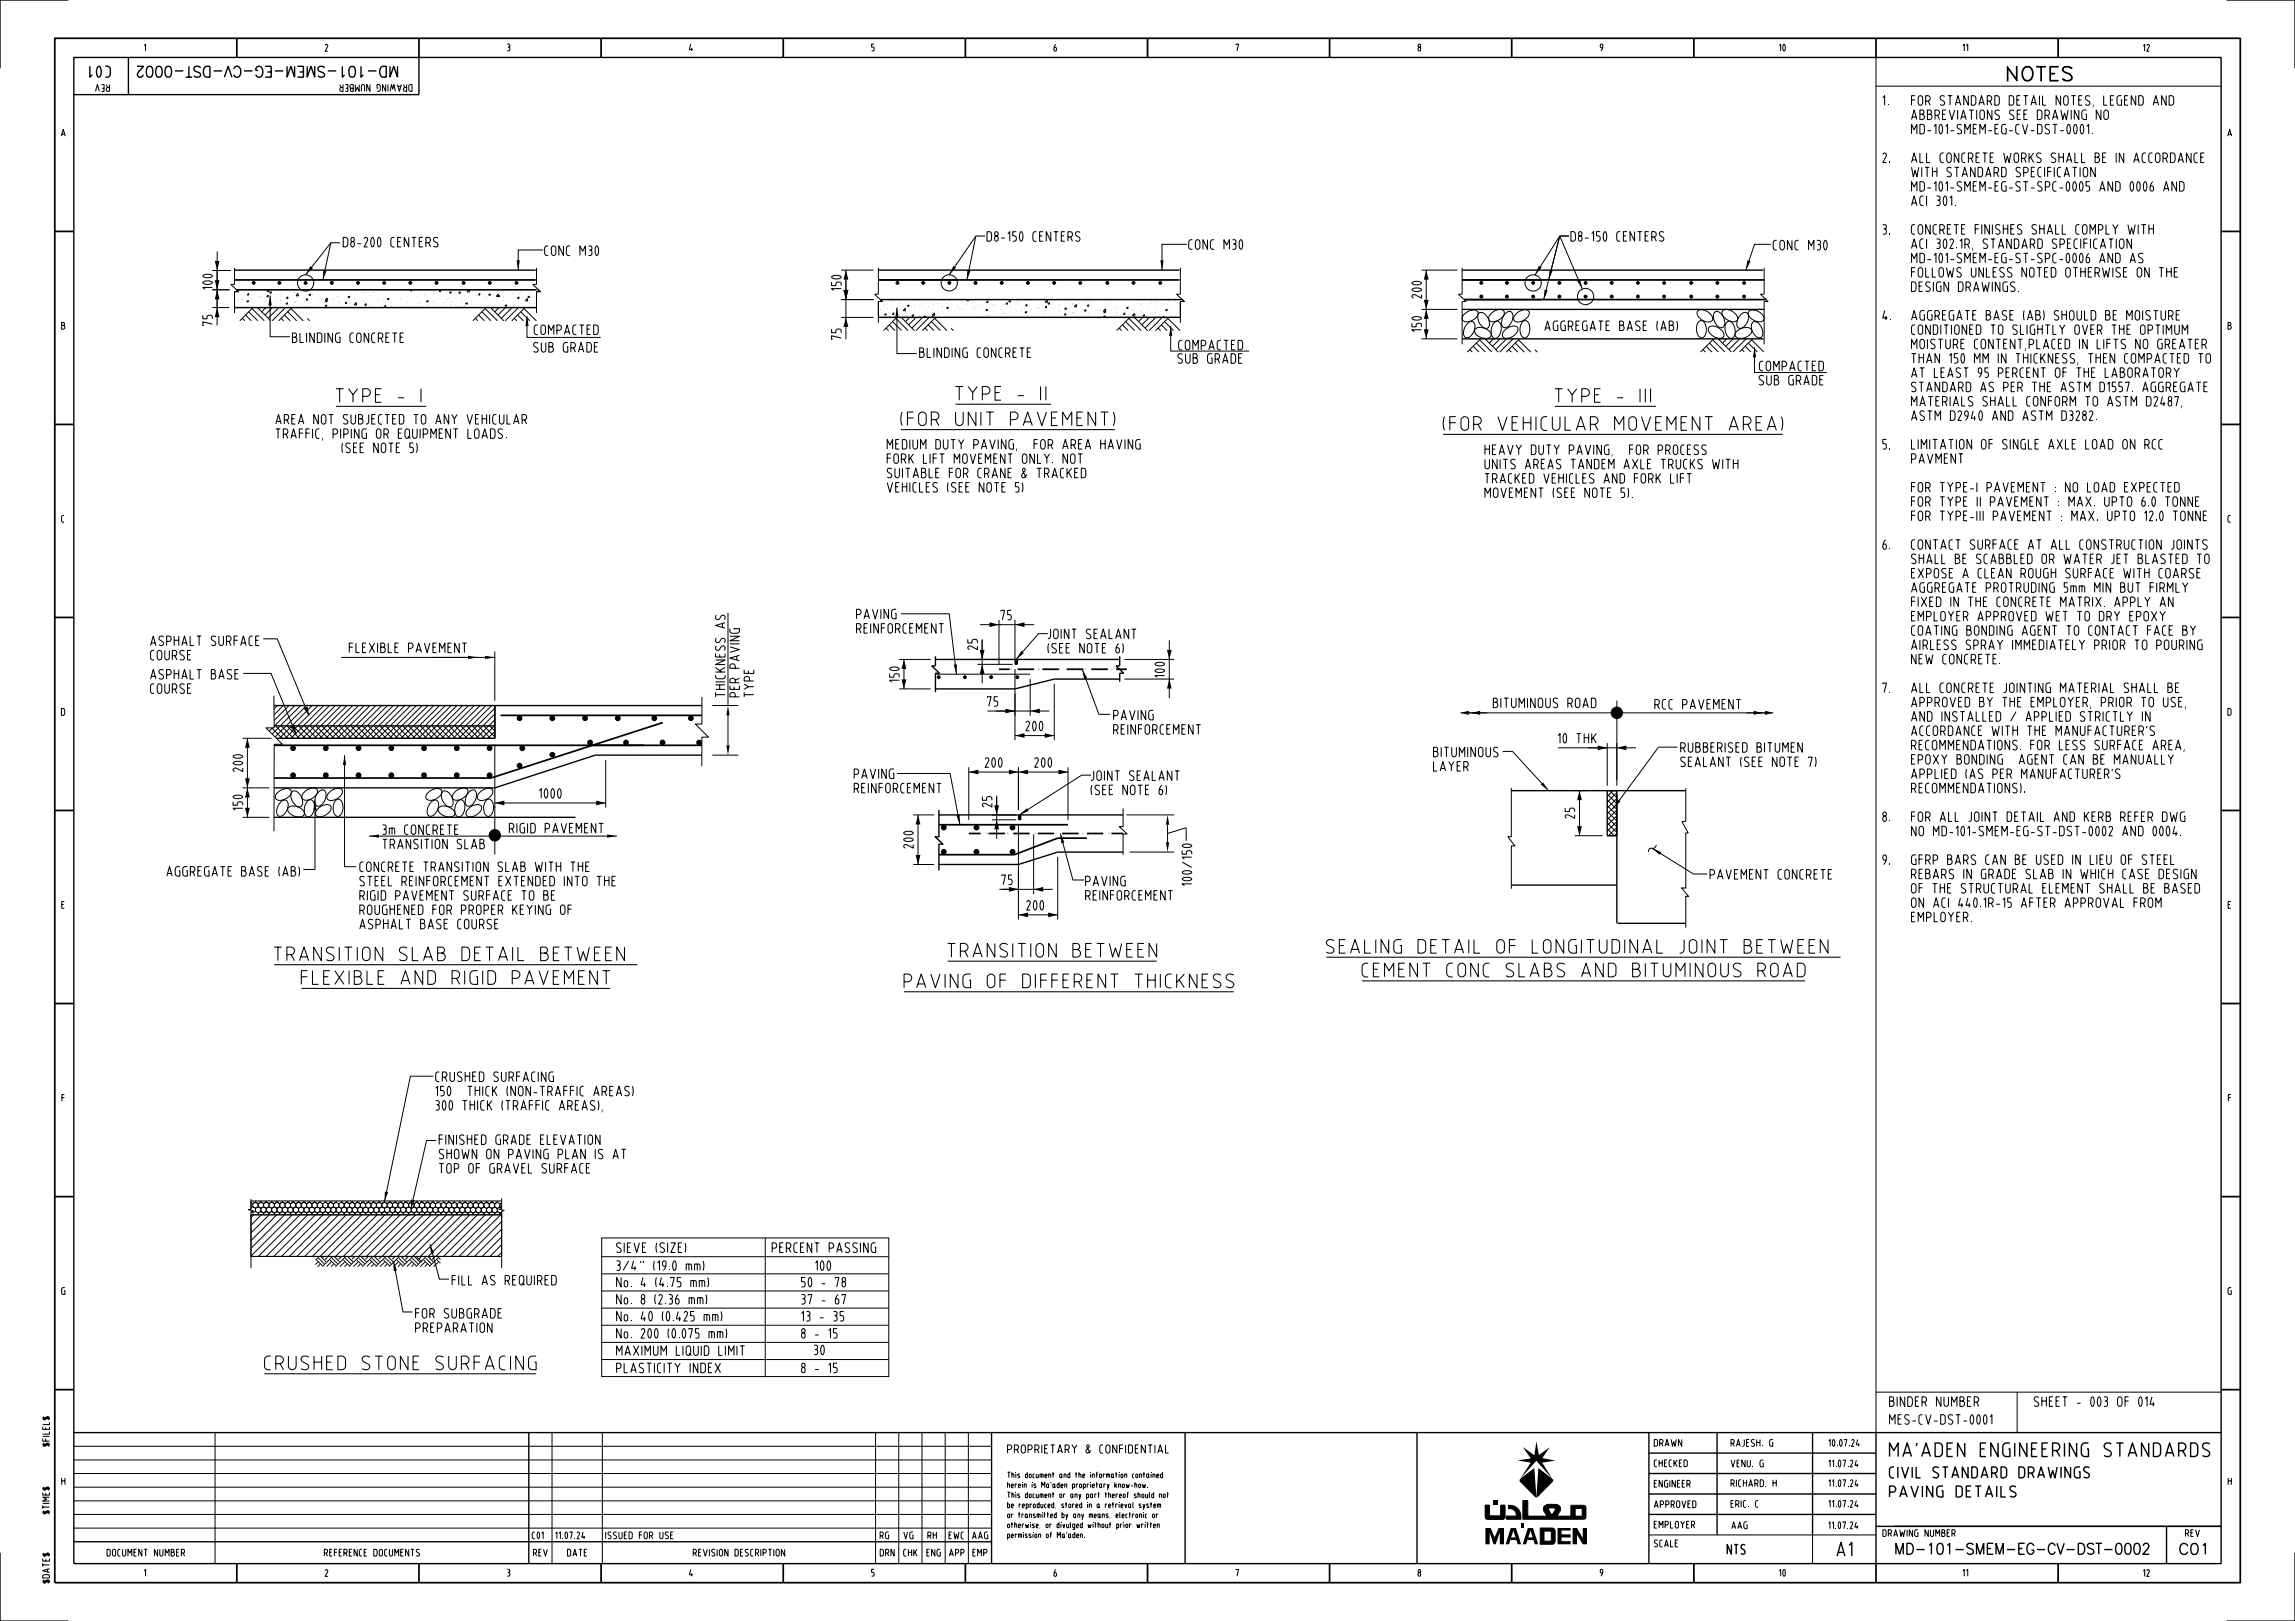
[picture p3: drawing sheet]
<svg xmlns="http://www.w3.org/2000/svg" width="841mm" height="594mm" viewBox="0 0 841 594" stroke-linecap="round" stroke-linejoin="round" font-family="sans-serif">
<defs><g id="words">
<text font-size="5.4" x="734.6" y="29.7">NOTES</text>
<g font-size="5">
<text x="123.1" y="147.4">TYPE - I</text>
<text x="350.1" y="146.6">TYPE - II</text>
<text x="569.8" y="147.4">TYPE - III</text>
<text x="330.1" y="156">(FOR UNIT PAVEMENT)</text>
<text x="528.8" y="157.7">(FOR VEHICULAR MOVEMENT AREA)</text>
<text x="100.5" y="352">TRANSITION SLAB DETAIL BETWEEN</text>
<text x="347.3" y="350.7">TRANSITION BETWEEN</text>
<text x="486.1" y="349.3">SEALING DETAIL OF LONGITUDINAL JOINT BETWEEN</text>
<text x="499.2" y="358">CEMENT CONC SLABS AND BITUMINOUS ROAD</text>
<text x="110.4" y="360.7">FLEXIBLE AND RIGID PAVEMENT</text>
<text x="331.3" y="361.9">PAVING OF DIFFERENT THICKNESS</text>
<text x="97" y="501.9">CRUSHED STONE SURFACING</text>
<text x="692.4" y="533.8">MA'ADEN ENGINEERING STANDARDS</text>
<text x="673.2" y="570.2">A1</text>
</g>
<g font-size="4">
<text x="40.4" y="24.3" transform="rotate(-180 40.4 24.3)">C01</text>
<text x="146.3" y="24.3" transform="rotate(-180 146.3 24.3)">MD-101-SMEM-EG-CV-DST-0002</text>
<text x="692.4" y="541.5">CIVIL STANDARD DRAWINGS</text>
<text x="692.4" y="548.5">PAVING DETAILS</text>
<text x="694.1" y="569.5">MD-101-SMEM-EG-CV-DST-0002</text>
<text x="798.2" y="569.6">C01</text>
</g>
<g font-size="3.5">
<text x="690" y="38.6">1.</text>
<text x="700.5" y="38.6">FOR STANDARD DETAIL NOTES, LEGEND AND</text>
<text x="700.5" y="43.8">ABBREVIATIONS SEE DRAWING NO</text>
<text x="700.5" y="49.1">MD-101-SMEM-EG-CV-DST-0001.</text>
<text x="690" y="59.6">2.</text>
<text x="700.5" y="59.6">ALL CONCRETE WORKS SHALL BE IN ACCORDANCE</text>
<text x="700.5" y="64.8">WITH STANDARD SPECIFICATION</text>
<text x="700.5" y="70.1">MD-101-SMEM-EG-ST-SPC-0005 AND 0006 AND</text>
<text x="700.5" y="75.3">ACI 301.</text>
<text x="361.7" y="88.4">D8-150 CENTERS</text>
<text x="575.6" y="88.4">D8-150 CENTERS</text>
<text x="690" y="85.8">3.</text>
<text x="700.5" y="85.8">CONCRETE FINISHES SHALL COMPLY WITH</text>
<text x="125.8" y="90.5">D8-200 CENTERS</text>
<text x="199.6" y="93.6">CONC M30</text>
<text x="435.6" y="91.3">CONC M30</text>
<text x="649.8" y="91.6">CONC M30</text>
<text x="700.5" y="91.1">ACI 302.1R, STANDARD SPECIFICATION</text>
<text x="700.5" y="101.6">FOLLOWS UNLESS NOTED OTHERWISE ON THE</text>
<text x="700.5" y="96.3">MD-101-SMEM-EG-ST-SPC-0006 AND AS</text>
<text x="77.8" y="106" transform="rotate(-90 77.8 106)">100</text>
<text x="308.2" y="106.4" transform="rotate(-90 308.2 106.4)">150</text>
<text x="700.5" y="106.8">DESIGN DRAWINGS.</text>
<text x="520.9" y="109.3" transform="rotate(-90 520.9 109.3)">200</text>
<text x="77.8" y="119.3" transform="rotate(-90 77.8 119.3)">75</text>
<text x="690" y="117.3">4.</text>
<text x="700.5" y="117.3">AGGREGATE BASE (AB) SHOULD BE MOISTURE</text>
<text x="107.2" y="125.5">BLINDING CONCRETE</text>
<text x="195.8" y="122.6">COMPACTED</text>
<text x="308.2" y="124.3" transform="rotate(-90 308.2 124.3)">75</text>
<text x="520.9" y="121.5" transform="rotate(-90 520.9 121.5)">150</text>
<text x="566.1" y="121.1">AGGREGATE BASE (AB)</text>
<text x="700.5" y="122.6">CONDITIONED TO SLIGHTLY OVER THE OPTIMUM</text>
<text x="195.6" y="129">SUB GRADE</text>
<text x="337" y="131">BLINDING CONCRETE</text>
<text x="431.9" y="128.2">COMPACTED</text>
<text x="700.5" y="127.8">MOISTURE CONTENT,PLACED IN LIFTS NO GREATER</text>
<text x="431.6" y="133.1">SUB GRADE</text>
<text x="644.8" y="135.9">COMPACTED</text>
<text x="700.5" y="133.1">THAN 150 MM IN THICKNESS, THEN COMPACTED TO</text>
<text x="644.6" y="141.1">SUB GRADE</text>
<text x="700.5" y="143.6">STANDARD AS PER THE ASTM D1557. AGGREGATE</text>
<text x="700.5" y="138.3">AT LEAST 95 PERCENT OF THE LABORATORY</text>
<text x="700.5" y="148.8">MATERIALS SHALL CONFORM TO ASTM D2487,</text>
<text x="101.1" y="155.4">AREA NOT SUBJECTED TO ANY VEHICULAR</text>
<text x="700.5" y="154">ASTM D2940 AND ASTM D3282.</text>
<text x="101.1" y="160.7">TRAFFIC, PIPING OR EQUIPMENT LOADS.</text>
<text x="125.3" y="165.9">(SEE NOTE 5)</text>
<text x="325.1" y="164.6">MEDIUM DUTY PAVING, FOR AREA HAVING</text>
<text x="544.2" y="166.6">HEAVY DUTY PAVING, FOR PROCESS</text>
<text x="690" y="164.5">5.</text>
<text x="700.5" y="164.5">LIMITATION OF SINGLE AXLE LOAD ON RCC</text>
<text x="325.1" y="169.8">FORK LIFT MOVEMENT ONLY. NOT</text>
<text x="544.2" y="171.8">UNITS AREAS TANDEM AXLE TRUCKS WITH</text>
<text x="700.5" y="169.8">PAVMENT</text>
<text x="325.1" y="175.1">SUITABLE FOR CRANE &amp; TRACKED</text>
<text x="544.2" y="177.1">TRACKED VEHICLES AND FORK LIFT</text>
<text x="325.1" y="180.3">VEHICLES (SEE NOTE 5)</text>
<text x="544.2" y="182.3">MOVEMENT (SEE NOTE 5).</text>
<text x="700.5" y="185.5">FOR TYPE II PAVEMENT : MAX. UPTO 6.0 TONNE</text>
<text x="700.5" y="180.3">FOR TYPE-I PAVEMENT : NO LOAD EXPECTED</text>
<text x="700.5" y="190.8">FOR TYPE-III PAVEMENT : MAX. UPTO 12.0 TONNE</text>
<text x="690" y="201.3">6.</text>
<text x="700.5" y="201.3">CONTACT SURFACE AT ALL CONSTRUCTION JOINTS</text>
<text x="700.5" y="206.5">SHALL BE SCABBLED OR WATER JET BLASTED TO</text>
<text x="700.5" y="211.8">EXPOSE A CLEAN ROUGH SURFACE WITH COARSE</text>
<text x="700.5" y="217">AGGREGATE PROTRUDING 5mm MIN BUT FIRMLY</text>
<text x="313.9" y="226.8">PAVING</text>
<text x="366.8" y="227.2">75</text>
<text x="700.5" y="227.5">EMPLOYER APPROVED WET TO DRY EPOXY</text>
<text x="700.5" y="222.3">FIXED IN THE CONCRETE MATRIX. APPLY AN</text>
<text x="313.9" y="232">REINFORCEMENT</text>
<text x="700.5" y="232.8">COATING BONDING AGENT TO CONTACT FACE BY</text>
<text x="55.2" y="236.6">ASPHALT SURFACE</text>
<text x="128" y="239.1">FLEXIBLE PAVEMENT</text>
<text x="358.2" y="238" transform="rotate(-90 358.2 238)">25</text>
<text x="384" y="239.3">(SEE NOTE 6)</text>
<text x="384" y="234">JOINT SEALANT</text>
<text x="700.5" y="238">AIRLESS SPRAY IMMEDIATELY PRIOR TO POURING</text>
<text x="55.2" y="241.8">COURSE</text>
<text x="700.5" y="243.3">NEW CONCRETE.</text>
<text x="55.2" y="248.8">ASPHALT BASE</text>
<text x="329.5" y="250" transform="rotate(-90 329.5 250)">150</text>
<text x="426.7" y="248.2" transform="rotate(-90 426.7 248.2)">100</text>
<text x="55.2" y="254.1">COURSE</text>
<text x="265.7" y="255.4" transform="rotate(-90 265.7 255.4)">THICKNESS AS</text>
<text x="271" y="255.4" transform="rotate(-90 271 255.4)">PER PAVING</text>
<text x="276.2" y="255.4" transform="rotate(-90 276.2 255.4)">TYPE</text>
<text x="690" y="253.8">7.</text>
<text x="700.5" y="253.8">ALL CONCRETE JOINTING MATERIAL SHALL BE</text>
<text x="361.9" y="258.8">75</text>
<text x="408.1" y="263.8">PAVING</text>
<text x="547.2" y="259.3">BITUMINOUS ROAD</text>
<text x="606.4" y="259.8">RCC PAVEMENT</text>
<text x="700.5" y="259">APPROVED BY THE EMPLOYER, PRIOR TO USE,</text>
<text x="376" y="267.8">200</text>
<text x="408.1" y="269">REINFORCEMENT</text>
<text x="700.5" y="269.5">ACCORDANCE WITH THE MANUFACTURER'S</text>
<text x="700.5" y="264.3">AND INSTALLED / APPLIED STRICTLY IN</text>
<text x="571" y="272.3">10 THK</text>
<text x="615.9" y="275.7">RUBBERISED BITUMEN</text>
<text x="700.5" y="274.8">RECOMMENDATIONS. FOR LESS SURFACE AREA,</text>
<text x="361" y="281.2">200</text>
<text x="379.2" y="281.2">200</text>
<text x="525.3" y="277.3">BITUMINOUS</text>
<text x="615.9" y="280.9">SEALANT (SEE NOTE 7)</text>
<text x="700.5" y="280">EPOXY BONDING AGENT CAN BE MANUALLY</text>
<text x="88.9" y="282.7" transform="rotate(-90 88.9 282.7)">200</text>
<text x="313" y="285.3">PAVING</text>
<text x="399.8" y="286">JOINT SEALANT</text>
<text x="525.3" y="282.6">LAYER</text>
<text x="700.5" y="285.3">APPLIED (AS PER MANUFACTURER'S</text>
<text x="197.7" y="292.5">1000</text>
<text x="313" y="290.5">REINFORCEMENT</text>
<text x="399.8" y="291.2">(SEE NOTE 6)</text>
<text x="700.5" y="290.5">RECOMMENDATIONS).</text>
<text x="88.9" y="296.9" transform="rotate(-90 88.9 296.9)">150</text>
<text x="363.5" y="295.7" transform="rotate(-90 363.5 295.7)">25</text>
<text x="577" y="299.9" transform="rotate(-90 577 299.9)">25</text>
<text x="140.2" y="305.8">3m CONCRETE</text>
<text x="186.7" y="305.2">RIGID PAVEMENT</text>
<text x="690" y="301">8.</text>
<text x="700.5" y="301">FOR ALL JOINT DETAIL AND KERB REFER DWG</text>
<text x="140.2" y="311">TRANSITION SLAB</text>
<text x="334.7" y="310.8" transform="rotate(-90 334.7 310.8)">200</text>
<text x="700.5" y="306.3">NO MD-101-SMEM-EG-ST-DST-0002 AND 0004.</text>
<text x="690" y="316.8">9.</text>
<text x="700.5" y="316.8">GFRP BARS CAN BE USED IN LIEU OF STEEL</text>
<text x="61.1" y="321.1">AGGREGATE BASE (AB)</text>
<text x="131.9" y="319.4">CONCRETE TRANSITION SLAB WITH THE</text>
<text x="626.6" y="322.2">PAVEMENT CONCRETE</text>
<text x="700.5" y="322">REBARS IN GRADE SLAB IN WHICH CASE DESIGN</text>
<text x="131.9" y="329.9">RIGID PAVEMENT SURFACE TO BE</text>
<text x="131.9" y="324.6">STEEL REINFORCEMENT EXTENDED INTO THE</text>
<text x="367.1" y="324.1">75</text>
<text x="397.8" y="329.9">REINFORCEMENT</text>
<text x="397.8" y="324.6">PAVING</text>
<text x="436.7" y="324.5" transform="rotate(-90 436.7 324.5)">100/150</text>
<text x="700.5" y="327.3">OF THE STRUCTURAL ELEMENT SHALL BE BASED</text>
<text x="131.9" y="335.1">ROUGHENED FOR PROPER KEYING OF</text>
<text x="376.2" y="333.5">200</text>
<text x="700.5" y="332.5">ON ACI 440.1R-15 AFTER APPROVAL FROM</text>
<text x="131.9" y="340.4">ASPHALT BASE COURSE</text>
<text x="700.5" y="337.8">EMPLOYER.</text>
<text x="159.7" y="401.6">150 THICK (NON-TRAFFIC AREAS)</text>
<text x="159.7" y="396.3">CRUSHED SURFACING</text>
<text x="159.7" y="406.8">300 THICK (TRAFFIC AREAS),</text>
<text x="160.9" y="419.4">FINISHED GRADE ELEVATION</text>
<text x="160.9" y="424.6">SHOWN ON PAVING PLAN IS AT</text>
<text x="160.9" y="429.9">TOP OF GRAVEL SURFACE</text>
<text x="225.9" y="458.9">SIEVE (SIZE)</text>
<text x="283" y="458.9">PERCENT PASSING</text>
<text x="225.9" y="465.5">3/4&quot; (19.0 mm)</text>
<text x="298.8" y="465.5">100</text>
<text x="165.7" y="470.9">FILL AS REQUIRED</text>
<text x="225.9" y="471.6">No. 4 (4.75 mm)</text>
<text x="293.7" y="471.6">50 - 78</text>
<text x="225.9" y="477.9">No. 8 (2.36 mm)</text>
<text x="293.7" y="477.9">37 - 67</text>
<text x="152.3" y="483">FOR SUBGRADE</text>
<text x="225.9" y="484.1">No. 40 (0.425 mm)</text>
<text x="293.7" y="484.1">13 - 35</text>
<text x="152.3" y="488.3">PREPARATION</text>
<text x="225.9" y="490.3">No. 200 (0.075 mm)</text>
<text x="293.7" y="490.3">8 - 15</text>
<text x="225.9" y="496.7">MAXIMUM LIQUID LIMIT</text>
<text x="298.3" y="496.4">30</text>
<text x="225.9" y="503">PLASTICITY INDEX</text>
<text x="293.7" y="503">8 - 15</text>
<text x="692.4" y="515.3">BINDER NUMBER</text>
<text x="745.4" y="515.3">SHEET - 003 OF 014</text>
<text x="692.4" y="521.9">MES-CV-DST-0001</text>
<text x="633" y="569.5">NTS</text>
</g>
<text font-size="3" x="369.2" y="532.5">PROPRIETARY &amp; CONFIDENTIAL</text>
<g font-size="2.5">
<text x="52.8" y="18.7">1</text>
<text x="119.2" y="18.8">2</text>
<text x="185.9" y="18.6">3</text>
<text x="252.6" y="18.7">4</text>
<text x="319.4" y="18.6">5</text>
<text x="386.2" y="18.8">6</text>
<text x="452.9" y="18.7">7</text>
<text x="519.7" y="18.7">8</text>
<text x="586.4" y="18.6">9</text>
<text x="652" y="18.7">10</text>
<text x="719.3" y="18.7">11</text>
<text x="785.4" y="18.8">12</text>
<text x="40.1" y="31" transform="rotate(-180 40.1 31)">REV</text>
<text x="151" y="31" transform="rotate(-180 151 31)">DRAWING NUMBER</text>
<text x="22.5" y="49.9">A</text>
<text x="816.4" y="49.9">A</text>
<text x="22.6" y="120.6">B</text>
<text x="816.5" y="120.6">B</text>
<text x="22.6" y="191.4">C</text>
<text x="816.5" y="191.4">C</text>
<text x="22.5" y="262.1">D</text>
<text x="816.4" y="262.1">D</text>
<text x="22.6" y="332.8">E</text>
<text x="816.5" y="332.8">E</text>
<text x="22.7" y="403.6">F</text>
<text x="816.6" y="403.6">F</text>
<text x="22.6" y="474.3">G</text>
<text x="816.5" y="474.3">G</text>
<text x="18.1" y="530" transform="rotate(-90 18.1 530)">$FILEL$</text>
<text x="606.2" y="530">DRAWN</text>
<text x="634.3" y="530">RAJESH. G</text>
<text x="670.2" y="530">10.07.24</text>
<text x="606.2" y="537.5">CHECKED</text>
<text x="634.3" y="537.5">VENU. G</text>
<text x="670.2" y="537.5">11.07.24</text>
<text x="22.6" y="544.1">H</text>
<text x="606.2" y="545">ENGINEER</text>
<text x="634.3" y="544.8">RICHARD. H</text>
<text x="670.2" y="544.8">11.07.24</text>
<text x="816.5" y="544.1">H</text>
<text x="18.1" y="554.8" transform="rotate(-90 18.1 554.8)">$TIME$</text>
<text x="606.2" y="552.5">APPROVED</text>
<text x="634.3" y="552.3">ERIC. C</text>
<text x="670.2" y="552.3">11.07.24</text>
<text x="195.1" y="563.9">C01</text>
<text x="203.6" y="563.9">11.07.24</text>
<text x="222" y="563.9">ISSUED FOR USE</text>
<text x="322.5" y="563.9">RG</text>
<text x="331.2" y="563.9">VG</text>
<text x="340" y="563.9">RH</text>
<text x="347.8" y="563.9">EWC</text>
<text x="356.3" y="563.9">AAG</text>
<text x="606.2" y="560">EMPLOYER</text>
<text x="634.6" y="560.2">AAG</text>
<text x="670.1" y="560.2">11.07.24</text>
<text x="690" y="563">DRAWING NUMBER</text>
<text x="800.9" y="563">REV</text>
<text x="606.2" y="566.8">SCALE</text>
<text x="39.2" y="570.2">DOCUMENT NUMBER</text>
<text x="118.8" y="570.2">REFERENCE DOCUMENTS</text>
<text x="195.5" y="570.2">REV</text>
<text x="208" y="570.2">DATE</text>
<text x="254" y="570.2">REVISION DESCRIPTION</text>
<text x="322.5" y="570.2">DRN</text>
<text x="331.2" y="570.2">CHK</text>
<text x="339.7" y="570.2">ENG</text>
<text x="347.9" y="570.2">APP</text>
<text x="356.5" y="570.2">EMP</text>
<text x="18.1" y="580.1" transform="rotate(-90 18.1 580.1)">$DATE$</text>
<text x="52.8" y="577.6">1</text>
<text x="119.2" y="577.7">2</text>
<text x="185.9" y="577.6">3</text>
<text x="252.6" y="577.6">4</text>
<text x="319.4" y="577.6">5</text>
<text x="386.2" y="577.7">6</text>
<text x="452.9" y="577.6">7</text>
<text x="519.7" y="577.6">8</text>
<text x="586.4" y="577.6">9</text>
<text x="652" y="577.6">10</text>
<text x="719.3" y="577.6">11</text>
<text x="785.4" y="577.7">12</text>
</g>
<g font-size="2">
<text x="369.2" y="545.1">herein is Ma'aden proprietary know-how.</text>
<text x="369.2" y="541.5">This document and the information contained</text>
<text x="369.2" y="548.8">This document or any part thereof should not</text>
<text x="369.2" y="556.1">or transmitted by any means, electronic or</text>
<text x="369.2" y="552.5">be reproduced, stored in a retrieval system</text>
<text x="369.2" y="563.5">permission of Ma'aden.</text>
<text x="369.2" y="559.8">otherwise, or divulged without prior written</text>
</g>
</g></defs>
<g fill="none" stroke="#000" stroke-width=".37">
<path d="M25 .1h-24.9v24.9M815.9 .1h25.1v24.9M687.5 21.1v503.9M687.5 31.6h126.4M77.8 99.1h6.9M79.6 99.2v20.1M79.6 92.1v21.1M85.9 98.1v6.1h-1.3l2.8 2.7h-1.5v7.8M121.2 89l-2.9 13.6M124.7 89h-3.5l-9.2 11.7M196.6 98.1v6.1h-1.4l2.9 2.7h-1.5v7.8M199 91.6h-9.1v7.4"/>
<path d="M308.3 99h11.8M310 99v25.3M321.9 98.1v9.7h-1.4l2.8 2.7h-1.4v7.8M357.6 86.5l-3.3 16.1M361.1 86.5h-3.5l-9.8 14.2M432.5 98.1v9.7h-1.4l2.9 2.7h-1.5v7.8M434.9 89.5h-9.1v9.5M520.9 99h13.2M522.6 99v25.2M535.8 98.1v9.7h-1.4l2.9 2.7h-1.5v15.7M571.6 86.5l-5.9 23.3M646.5 98.1v9.7h-1.4l2.8 2.7h-1.4v15.7"/>
<path d="M648.9 89.5h-6l-3.1 9.5M77.8 106.2h6.4M77.8 112.7h6.2M85.9 106.9h1.5l-.7-.7h110.6l.8 .7h-1.5v5.8h-110.7zM88.8 116.6l.9 .9M90 115.4l2.1 2.1M90.4 110.4l.7-.2-.2 .6zM91.1 107.5l.1 .6-.6-.1zM91.2 114.3l3.2 3.2M92.3 113.1l4.5 4.4M92.7 112.7l-4.8 4.8M94.4 112.7l4.8 4.8"/>
<path d="M95.1 112.7l-.4 .4M97.4 112.7l-1.5 1.6M98.2 108.1l.2 .7-.6-.1zM98.3 106.2l-.5 .5 .9 .1-.1-.6M98.8 107.2l.7-.3-.2 .6zM99 108.3v15.1h7.3M99.8 112.7l-2.7 2.7M102.2 112.7l-3.9 3.9M103 116.6l1 1M104.2 115.4l2.2 2.2M104.6 112.7l-4.9 4.9M104.7 111.2l.7-.3-.2 .6z"/>
<path d="M105.4 108.8l.2 .6-.6-.1zM105.4 114.3l3.3 3.3M106.6 113.1l4.5 4.5M107 112.7l-4.9 4.9M109.2 107.5l.1 1-.9-.2zM112.6 109.4l.1 .6h-.6zM112.6 116.7l.9 .9M113.1 108l.7-.3-.2 .6zM119.1 112l.7-.2-.2 .6zM119.1 110l.8-.8 .1 .9zM119.8 110l.1 .6h-.6zM126.9 110.6l.2 .7-.6-.1z"/>
<path d="M127.5 108.8l.7-.3-.2 .6zM130.6 110.8l.1 1-.9-.2zM133.8 112.7h.3M134.1 111.3l.1 .6-.6-.1zM141 112.7l.2-.2 .1 .2M141.3 111.9l.1 .6h-.6zM141.9 109.6l.7-.3-.2 .6zM148.3 112.7l.1-.2 .1 .2M150.8 106.2l-.5 .2 .5 .3 .2-.5M153.8 106.2h.5M156.2 110.4l.8-.3-.3 .6zM161.4 106.2l.1 .7-.6-.1z"/>
<path d="M164.6 107.2l.7-.3-.2 .6zM168.6 106.9l.1 .6-.6-.1zM170.6 111.2l.7-.3-.2 .6zM171.8 106.2l-.7 .7 .9 .1-.1-.8M174.2 116.6l.9 .9M175.4 115.4l2.1 2.1M175.8 107.5l.1 .6h-.6zM176.6 114.3l3.3 3.2M177.8 113.1l4.5 4.4M178.1 112.7l-4.8 4.8M179 108l.7-.3-.2 .6zM179.8 112.7l4.8 4.9"/>
<path d="M180.5 112.7l-.3 .4M182.6 107.7l.1 1-.9-.2zM182.9 112.7l-1.6 1.6M182.9 108.1l.2 .7-.6-.1zM185 112l.7-.3-.2 .6zM185.2 112.7l-2.7 2.7M187.6 112.7l-3.9 3.9M188.5 116.6l.9 1M189.7 115.4l2.1 2.2M190 112.7l-4.9 4.9M190.1 108.8l.1 .6-.6-.1zM190.9 114.3l3.3 3.3"/>
<path d="M192 113.1l4.6 4.5M192.4 112.7l-4.9 4.9M193.1 115.9v7.7h27M193.3 109.4l.1 .9-.9-.1zM193.4 108.8l.7-.3-.2 .6zM308.3 109.8h11.8M308.3 116.3h11.8M321.9 110.5h1.4l-.7-.7h110.6l.8 .7h-1.5v5.8h-110.6zM324.1 115.2l.7-.2-.2 .6zM325.9 119l2.1 2.1M327.1 117.9l3.3 3.2M327.5 114.6l.1 .6h-.6z"/>
<path d="M328.3 116.7l4.4 4.4M328.6 116.3l-4.8 4.8M328.7 112.7v16.9h7.3M330.3 116.3l4.8 4.9M331 116.3l-.4 .4M331.7 113l.1 .9-.9-.1zM332.5 112l.7-.2-.2 .6zM333.4 116.3l-1.6 1.6M334.6 115.2l.2 .7-.6-.1zM335.7 116.3l-2.7 2.7M338.1 116.3l-3.9 3.9M338.8 116.3l-.4-.3 .7-.2-.2 .5"/>
<path d="M340.1 119l2.2 2.2M340.5 116.3l-4.9 4.9M341.3 117.9l3.3 3.3M341.5 116.3l.3-.4 .1 .4M342.4 114.6l.1 1-.9-.1zM342.5 116.7l4.5 4.5M342.9 116.3l-4.9 4.9M346.9 112.8l.6-.3-.2 .7zM354.8 109.8l.1 .4h-.6l.3-.4M355.5 109.8h.3M361.2 113.6l.7-.3-.2 .6zM362 110.2l.1 .7-.6-.1z"/>
<path d="M369.1 110.9l.1 .6-.6-.1zM369.6 110.4l.7-.3-.2 .6zM375.6 114.4l.7-.2-.2 .6zM376.3 111.5l.1 .6h-.6zM383.5 112.1l.1 .6h-.6zM383.8 109.9l.1 .9-.9-.1zM384 111.2l.7-.3-.2 .6zM390 115.2l.6-.2-.1 .6zM390.6 112.7l.1 .7-.6-.1zM394.4 111.5l.1 1-.9-.1zM397.8 113.4l.1 .6-.6-.1zM398.4 112l.7-.3-.2 .6z"/>
<path d="M404.7 116.3l-.4-.3 .7-.3-.2 .6M405 114l.1 .6h-.6zM405.1 113.2l.1 1-.9-.2zM411.3 119l2.1 2.1M412.2 114.6l.1 .6h-.6zM412.5 117.9l3.3 3.2M412.7 112.8l.7-.3-.2 .6zM413.7 116.7l4.5 4.4M414.1 116.3l-4.9 4.8M415.7 116.3l4.8 4.9M415.8 114.9l.1 .9-.9-.1zM416.4 116.3l-.3 .4"/>
<path d="M418.8 116.3l-1.6 1.6M419.3 115.2l.1 .7-.6-.1zM421.2 116.3l-2.8 2.7M421.4 109.8h.3M423.5 116.3l-3.9 3.9M425.6 119l2.1 2.2M425.9 116.3l-4.8 4.9M426.1 116.3l.4-.4 .1 .4M426.8 117.9l3.3 3.3M427.1 113.6l.7-.3-.2 .6zM427.9 116.7l4.6 4.5M428.3 116.3l-4.9 4.9"/>
<path d="M429 119.5v9.2h28.8M520.9 113.4h13.2M536.7 115a4.1 4.1 0 0 1 4.7-1 2.49 2.49 0 0 1-1.8 3.4 2.53 2.53 0 0 1-3.8-.5l.1-.8zM537.8 118.5a1.48 1.48 0 0 1 1.9-.6 1.48 1.48 0 0 1 .8 1.8 4.2 4.2 0 0 1-3.1 4.1 2.55 2.55 0 0 1-.6-3.8zM541.9 114.8a2.55 2.55 0 0 1 3.4 1.8 2.49 2.49 0 0 1-.5 3.7 4 4 0 0 1-2.9-5.5zM546.3 115a4.1 4.1 0 0 1 4.6-1.3 2.51 2.51 0 0 1-1.6 3.5 2.55 2.55 0 0 1-3.8-.3l.1-.8zM547.8 118.1a1.39 1.39 0 0 1 1.5-.2 1.39 1.39 0 0 1 .8 1.4 4.2 4.2 0 0 1-2 4.7 2.2 2.2 0 0 1-1.7-3l.6-1.8zM551.7 114.8a1.47 1.47 0 0 1 1.9-.6 1.47 1.47 0 0 1 .8 1.8 4.1 4.1 0 0 1-3 4.1 2.56 2.56 0 0 1-.7-3.7zM555.5 115.1a4.1 4.1 0 0 1 4.5-1.3 2.49 2.49 0 0 1-1.6 3.5 2.51 2.51 0 0 1-3.7-.2v-.8zM557.9 118a1.4 1.4 0 0 1 1.5-.4 1.4 1.4 0 0 1 .9 1.2 4.2 4.2 0 0 1-1.3 5 2.53 2.53 0 0 1-2-3.2l.3-1.5zM562.5 100.8l9.1-14.3h3.4h-3.4l8.3 19.4M622.3 113.8a4.1 4.1 0 0 1 5.3 3.3 2.55 2.55 0 0 1-3.8 .2 2.51 2.51 0 0 1-1.5-3.5z"/>
<path d="M622.7 117.8a1.59 1.59 0 0 1 2.3 1.3 4.1 4.1 0 0 1-1 4.7 2.57 2.57 0 0 1-2.3-3.1l.2-1.9zM626.4 119.8a4.1 4.1 0 0 1 5.3 3.2 2.51 2.51 0 0 1-3.8 .3 2.54 2.54 0 0 1-1.5-3.5zM628.4 114.4a2.56 2.56 0 0 1 3.2 2 2.5 2.5 0 0 1-.7 3.7 4.1 4.1 0 0 1-2.5-5.7zM631.4 113.7a4.1 4.1 0 0 1 5.3 3.2 2.54 2.54 0 0 1-3.7 .3 2.51 2.51 0 0 1-1.6-3.5zM632.8 118.1a1.62 1.62 0 0 1 2.5 1.1 3.6 3.6 0 0 1-.7 4.8 3.7 3.7 0 0 1-2.4-4.7zM637.8 115.4a1.61 1.61 0 0 1 2.3-.8 1.61 1.61 0 0 1 .6 2.2 4.1 4.1 0 0 1-3.2 3.5 2.52 2.52 0 0 1-.5-3.7zM640.9 114a4.1 4.1 0 0 1 5.6 2.9 2.53 2.53 0 0 1-3.8 .5 2.53 2.53 0 0 1-1.8-3.4zM642.3 118.1a2.48 2.48 0 0 1 3.2 1.9 2.85 2.85 0 0 1-.3 3.7 3.7 3.7 0 0 1-3.4-4zM324.7 120.2l.9 .9M338.9 120.2l1 1M348.5 120.3l.9 .9M410.1 120.2l.9 .9"/>
<path d="M424.4 120.2l.9 1M520.9 124.2h13.2M538.6 128.1l.9 .9M539.8 126.9l2.1 2.1M540.6 120.6a4.1 4.1 0 0 1 5.8 2.1 2.5 2.5 0 0 1-3.6 1 2.51 2.51 0 0 1-2.2-3.1zM541 125.7l3.3 3.3M542.2 124.5l4.5 4.5M542.5 124.2l-4.8 4.8M544.2 124.2l4.9 4.8M544.9 124.2l-.3 .3M547.3 124.2l-1.6 1.5M549.7 124.2l-2.8 2.7"/>
<path d="M551.3 121.1a3.6 3.6 0 0 1 4.8-1 3.6 3.6 0 0 1-3.1 3.8 1.62 1.62 0 0 1-2.3-.6 1.62 1.62 0 0 1 .6-2.2zM552.1 124.2l-4 3.9M552.9 128.1l.9 .9M554.1 126.9l2.1 2.1M554.4 124.2l-4.8 4.8M555.3 125.7l3.3 3.3M556.4 124.5l4.6 4.5M556.8 124.2l-4.8 4.8M562.5 128.2l.9 .8M624.1 128.1l.9 .9M625.3 126.9l2 2.1M626.4 125.7l3.3 3.3"/>
<path d="M627.6 124.5l4.5 4.5M628 124.2l-4.9 4.8M629.6 124.2l4.9 4.8M630.3 124.2l-.3 .3M632.7 124.2l-1.5 1.5M635.1 124.2l-2.7 2.7M636.3 121.5a4.3 4.3 0 0 1 5.4-.9 2.53 2.53 0 0 1-2.2 3.1 2.52 2.52 0 0 1-3.7-1zM637.5 124.2l-3.9 3.9M638.3 128.1l.9 .9M639.5 126.9l2.1 2.1M639.9 124.2l-4.9 4.8M640.7 125.7l3.3 3.3"/>
<path d="M641.9 124.5l4.4 4.5M642.2 124.2l-4.8 4.8M642.9 127.3v9.2h26.6M96.4 234.1h5.2l11.6 28.1M181.3 238.7v18.1M266.8 224.5v34M330.2 224.9h17.6l2.7 22.1M359.1 228.9h19.9M359.9 234.3v16.1M366.1 227.1v16.4M371.9 227.1v16.3h1v-1.8M384 232.2h-3.5l-8.1 9.4"/>
<path d="M428.5 234.6v21.2M89.1 246.8h10.2l9.2 22.3M100.4 254.9l.1 11.8h-3l6 6h-3l-.1 31.9M101.7 258.5l-1.3 1.3M103.8 258.5l-3.4 3.4M105.9 258.5l-5.5 5.5M108.1 258.5l-7.6 7.6M110.2 258.5l-10.5 10.5M112.3 258.5l-11.5 11.5M114.4 258.5l-12 12M116.5 258.5l-12 12M118.6 258.5l-12 12"/>
<path d="M120.8 258.5l-12 12M122.9 258.5l-12 12M125 240.9h56.3M125 258.5l-12 12M127.1 258.5l-12 12M129.3 258.5l-12 12M131.4 258.5l-12 12M133.5 258.5l-12 12M135.6 258.5l-12 12M137.7 258.5l-12 12M139.9 258.5l-12.1 12M142 258.5l-12 12"/>
<path d="M144.1 258.5l-12 12M146.2 258.5l-12 12M148.3 258.5l-12 12M150.5 258.5l-12 12M152.6 258.5l-12 12M154.7 258.5l-12 12M156.8 258.5l-12 12M159 258.5l-12 12M161.1 258.5l-12 12M163.2 258.5l-12 12M165.3 258.5l-12 12M167.4 258.5l-12 12"/>
<path d="M169.5 258.5l-11.9 12M171.7 258.5l-12 12M173.8 258.5l-12 12M175.9 258.5l-12 12M178 258.5l-11.9 12M180.2 258.5l-12 12M181.3 259.6l-11 10.9M257.2 255.4v9.9h-2.4l4.8 4.8h-2.4v10.6M261 258.5h9.6M329.5 241.6h11.6M329.5 252.4h11.6M331.3 241.6v10.8"/>
<path d="M342.8 247h34.7M358.2 243.4h12.9M358.2 241.6h12.9M371.9 245.2v26.1M377.5 248.8v13.5M386.3 250.6v20.7M396.6 245.2l6.1 16.6h4.2M412 241.6h18.2M412 248.8h18.2M592.5 256.7v31.3M88.9 270.5h10.6M90.7 270.5v29"/>
<path d="M97.8 266.7l-.2 .2M99.6 266.7l3.8 3.8M99.9 266.7l-1.2 1.2M100.9 266l4.6 4.5M103 266l4.6 4.5M105.2 266l4.5 4.5M107.3 266l4.6 4.5M109.4 266l4.6 4.5M111.5 266l4.6 4.5M113.7 266l4.5 4.5M115.8 266l4.5 4.5M117.9 266l4.5 4.5"/>
<path d="M120.1 266l4.5 4.5M122.2 266l4.5 4.5M124.3 266l4.5 4.5M126.3 276.7v40.9h4.2M126.4 266l4.6 4.5M128.5 266l4.6 4.5M130.6 266l4.6 4.5M132.8 266l4.5 4.5M134.9 266l4.5 4.5M137 266l4.5 4.5M139.1 266l4.6 4.5M141.3 266l4.5 4.5"/>
<path d="M143.4 266l4.5 4.5M145.5 266l4.5 4.5M147.6 266l4.6 4.5M149.7 266l4.6 4.5M151.8 266l4.6 4.5M154 266l4.5 4.5M156.1 266l4.6 4.5M158.2 266l4.6 4.5M160.3 266l4.6 4.5M162.5 266l4.5 4.5M164.6 266l4.5 4.5M166.7 266l4.5 4.5"/>
<path d="M168.8 266l4.6 4.5M171 266l4.5 4.5M173.1 266l4.5 4.5M175.2 266l4.5 4.5M177.3 266l4 4M179.4 266l1.9 1.9M181.3 261.7l-8.9 8.8M181.3 265.9l-4.7 4.6M181.3 263.8l-6.8 6.7M181.3 268l-2.5 2.5M181.3 270.1l-.4 .4M181.3 272.9v40.2"/>
<path d="M222 278.5v17.5M261 276.7h9.6M266.8 262.1v11M361.8 260.6h22.7M371.9 269.6h14.4M535.2 261.2h114.6M550.6 275.3h3.6l13.2 14.4M571 274h28.5M589 272.3v15.7M614.7 273.8h-6.9l-16.6 22.4M88.9 288.7h9.8M88.9 299.5h9.8"/>
<path d="M101.8 290.3a3.6 3.6 0 0 1 4.8-.6 3.2 3.2 0 0 1-2.9 3.4 1.86 1.86 0 0 1-2.8-1.2zM102.9 293.8a1.48 1.48 0 0 1 1.9-.5 1.48 1.48 0 0 1 .8 1.8 4.2 4.2 0 0 1-3.1 4 2.69 2.69 0 0 1-.4-4.1zM105.6 296a4.1 4.1 0 0 1 5.9 2.1 2.19 2.19 0 0 1-3.1 1.1 3.2 3.2 0 0 1-2.9-2.9zM107 290.1a2.53 2.53 0 0 1 3.4 1.8 2.57 2.57 0 0 1-.5 3.8 4.1 4.1 0 0 1-2.9-5.6zM111.4 290.4a4.1 4.1 0 0 1 4.6-1.3 2.53 2.53 0 0 1-1.6 3.5 2.53 2.53 0 0 1-3.8-.3l.1-.8zM112.5 293.8a1.53 1.53 0 0 1 1.9-.5 1.53 1.53 0 0 1 .8 1.8 4.1 4.1 0 0 1-2 4.2 2.51 2.51 0 0 1-1.6-3.4zM115.4 293.3v25.3h-4.2M116.4 296.4a4.1 4.1 0 0 1 4.6-1.2 2.51 2.51 0 0 1-1.6 3.4 2.55 2.55 0 0 1-3.8-.2l.1-.8zM116.8 290.2a1.47 1.47 0 0 1 1.9-.7 1.47 1.47 0 0 1 .8 1.8 4.1 4.1 0 0 1-3 4.2 2.56 2.56 0 0 1-.8-3.8zM120.6 290.5a4.1 4.1 0 0 1 4.5-1.3 2.53 2.53 0 0 1-1.6 3.5 2.5 2.5 0 0 1-3.7-.3v-.8zM123 293.3a1.41 1.41 0 0 1 1.5-.4 1.41 1.41 0 0 1 .9 1.3 4.2 4.2 0 0 1-1.3 4.9 2.52 2.52 0 0 1-2-3.2l.2-1.4zM157 290.3a3.6 3.6 0 0 1 4.8-.6 3.2 3.2 0 0 1-2.9 3.4 1.86 1.86 0 0 1-2.9-1.2z"/>
<path d="M158.1 293.8a1.48 1.48 0 0 1 1.9-.5 1.48 1.48 0 0 1 .7 1.8 4.2 4.2 0 0 1-3.1 4 2.69 2.69 0 0 1-.4-4.1zM160.8 296a4.1 4.1 0 0 1 5.9 2.1 2.19 2.19 0 0 1-3.2 1.1 3.2 3.2 0 0 1-2.9-2.9zM162.2 290.1a2.53 2.53 0 0 1 3.3 1.8 2.57 2.57 0 0 1-.5 3.8 4.1 4.1 0 0 1-2.8-5.6zM166.6 290.4a4.1 4.1 0 0 1 4.5-1.3 2.53 2.53 0 0 1-1.6 3.5 2.53 2.53 0 0 1-3.8-.3l.1-.8zM167.6 293.8a1.53 1.53 0 0 1 2-.5 1.53 1.53 0 0 1 .7 1.8 4.1 4.1 0 0 1-2 4.2 2.51 2.51 0 0 1-1.6-3.4zM171.6 296.4a4.1 4.1 0 0 1 4.5-1.2 2.51 2.51 0 0 1-1.5 3.4 2.51 2.51 0 0 1-3.8-.2l.1-.8zM172 290.2a1.47 1.47 0 0 1 1.8-.7 1.47 1.47 0 0 1 .8 1.8 4.1 4.1 0 0 1-3 4.2 2.56 2.56 0 0 1-.7-3.8zM175.7 290.5a4.1 4.1 0 0 1 4.6-1.3 2.53 2.53 0 0 1-1.6 3.5 2.5 2.5 0 0 1-3.8-.3l.1-.8zM178.2 293.3a1.4 1.4 0 0 1 1.5-.4 1.4 1.4 0 0 1 .9 1.3 4.2 4.2 0 0 1-1.4 4.9 2.52 2.52 0 0 1-2-3.2l.3-1.4zM181.3 294.2h40.7M328.7 283.4h19.5l3.6 18.8M334.6 298.6h7.7"/>
<path d="M336.4 298.6v18.2M355 281.2v19.3M355 282.9h36.4M363.5 298.6h8.9M365.2 291.6v15.8M373.2 298.6v1.8h.9v-1.8M373.2 281.2v15.7M391.4 281.2v19.3M399.8 284h-3.4l-22.8 14.6M411.6 296.3v6.6h-1.4l2.8 2.7h-1.4v7.7M412.8 298.6h17.4M553.8 288.7v17.9h-1.2l2.5 3.4h-1.3v15.7"/>
<path d="M577 289.7h4.1M578.8 289.7v16.5M589 299.4l3.5 3.6M589 297.3l3.5 3.5M589 295.2l3.5 3.5M589 293.1l3.5 3.5M589 291l3.5 3.5M589 289.7h3.5M589 289.7h.1M590 289.8l2.5 2.6M591 289.9l-2 1.9M592 289.8l.5 .5"/>
<path d="M592.5 290.4l-3.5 3.6M592.5 292.6l-3.5 3.5M592.5 294.7l-3.5 3.5M592.5 296.8l-3.5 3.5M592.5 298.9l-3.5 3.6M617.7 288.8v12.1l-1.3 .2 2.2 4.1h-.9v20.2h-1.5l2.6 3.1-1.1-.1v11.6M135.3 306.4h90.8M334.6 316.8h7.7M363.5 300.4h8.9M373.2 302.1v34.9M378.8 305.7v22M387.6 314v23"/>
<path d="M388.5 305.4l4.7 17.1h4.1M413.9 312.2h16.3M427.8 302.2v6.4M427.8 305.4l6.9-2.1v4.8M577 306.2h10.2M589 301.5l3.5 3.6M589 306.2h3.5M589 303.7l2.5 2.5 1-.9M592.5 301.1l-3.5 3.5M592.5 303.2l-3.1 3-.4-.4M605.4 310.8l15.2 9.5h5.1M607 309.6a1.83 1.83 0 0 1-2.4 1.3l-.6 1.3"/>
<path d="M366.2 325.9h19.6M373.2 335.2h14.4M158.8 394.4h-8.4l-9.5 45.9M159.8 417.9h-3.5l-5.8 25.3M92 439.3v3.7l-.9 .3 1.8 .5-.9 .2v20.6M183.8 439.2v3.7l-.9 .2 1.8 .5-.9 .2v2.5M92 445.2h91.8v15.2h-91.8zM92 442.6l.7-.4 .9 .6v1.1l-.9 .6-.7-.4M92 445.2h91.8M92.6 441.1l1-.6 1 .6v1.1l-1 .6-1-.6zM93 445.2l-1 1M93.6 442.8l1-.6 1 .6v1.1l-1 .6-1-.6z"/>
<path d="M94.6 445.2v-.7l1-.6 1 .6v.7v-.7l1-.6 1 .6v.7M94.6 441.1l1-.6 1 .6v1.1l-1 .6-1-.6zM95.6 442.8l1-.6 1 .6v1.1l-1 .6-1-.6zM95.8 445.2l-3.8 3.8M96.6 441.1l1-.6 1 .6v1.1l-1 .6-1-.6zM96.6 444.5l1-.6 1 .6M97.6 442.8l1-.6 1 .6v1.1l-1 .6-1-.6zM98.6 441.1l1-.6 .9 .6v1.1l-.9 .6-1-.6zM98.6 445.2l-6.6 6.6M99.6 442.8l.9-.6 1 .6v1.1l-1 .6-.9-.6zM100.5 441.1l1-.6 1 .6v1.1l-1 .6-1-.6zM101.4 445.2l-9.4 9.4"/>
<path d="M101.5 442.8l1-.6 1 .6v1.1l-1 .6-1-.6zM102.5 441.1l1-.6 1 .6v1.1l-1 .6-1-.6zM103.5 442.8l1-.6 .9 .6v1.1l-.9 .6-1-.6zM104.3 445.2l-12.3 12.2M104.5 441.1l.9-.6 1 .6v1.1l-1 .6-.9-.6zM105.4 442.8l1-.6 1 .6v1.1l-1 .6-1-.6zM106.4 441.1l1-.6 1 .6v1.1l-1 .6-1-.6zM107.1 445.2l-15.1 15.1M107.4 442.8l1-.6 1 .6v1.1l-1 .6-1-.6zM108.4 441.1l1-.6 1 .6v1.1l-1 .6-1-.6zM109.4 442.8l1-.6 1 .6v1.1l-1 .6-1-.6zM109.9 445.2l-15.2 15.2"/>
<path d="M110.4 441.1l1-.6 1 .6v1.1l-1 .6-1-.6zM111.4 442.8l1-.6 .9 .6v1.1l-1 .6-.9-.6zM112.3 445.1v-.6l-.9-.6-1 .6v.6v-.6l-1-.6-1 .6v.7v-.7l-1-.6-1 .6v.7v-.7l-1-.6-.9 .6v.7v-.7l-1-.6-1 .6v.7v-.7l-1-.6-1 .6v.7v-.7l-.9-.6-1 .6v.7M112.4 441.1l.9-.6 1 .6v1.1l-1 .6-.9-.6zM112.7 445.2l-15.2 15.2M113.3 442.8l1-.6 1 .6v1.1l-1 .6-1-.6zM114.3 444.9v-.4l-1-.6-1 .6v.7M114.3 441.1l1-.6 1 .6v1.1l-1 .6-1-.6zM114.3 445.2v-.7l1-.6 1 .6v.7M115.3 442.8l1-.6 1 .6v1.1l-1 .6-1-.6zM115.6 445.2l-15.3 15.2M116.3 441.1l1-.6 1 .6v1.1l-1 .6-1-.6z"/>
<path d="M117.3 440.1v.4l-1 .6-1-.6v-.4v.4l-1 .6-1-.6v-.4v.4l-.9 .6-1-.6v-.4v.4l-1 .6-1-.6v-.4v.4l-1 .6-1-.6v-.4v.4l-1 .6-1-.6v-.4v.4l-.9 .6-1-.6v-.4v.4l-1 .6-1-.6v-.4v.4l-1 .6-.9-.6v-.4v.4l-1 .6-1-.6v-.4v.4l-1 .6-1-.6v-.4v.4l-1 .6-1-.6v-.4v.4l-1 .6-.6-.4M117.3 442.8l1-.6 .9 .6v1.1l-.9 .6-1-.6zM118.3 441.1l.9-.6 1 .6v1.1l-1 .6-.9-.6zM118.3 445v-.5l-1-.6-1 .6v.6M118.4 445.2l-15.2 15.2M119.2 440.1v.4l1 .6 1-.6v-.4v.4l1 .6 1-.6v-.4M119.2 442.8l1-.6 1 .6v1.1l-1 .6-1-.6zM120.2 445v-.5l-1-.6-.9 .6v.7M120.2 441.1l1-.6 1 .6v1.1l-1 .6-1-.6zM121.2 442.8l1-.6 1 .6v1.1l-1 .6-1-.6zM121.2 445.2l-15.2 15.2M122.2 445.1v-.6l-1-.6-1 .6v.7"/>
<path d="M122.2 444.9v-.4l1-.6 .9 .6v.7v-.7l1-.6 1 .6v.7v-.7l1-.6 1 .6v.7v-.7l1-.6 1 .6v.7v-.7l1-.5 .9 .5v.7v-.7l1-.5 1 .5v.7v-.7l1-.5 1 .5v.7v-.7l.9-.5 1 .5v.7v-.7l1-.6 1 .6v.7v-.7l1-.6 1 .6v.7v-.7l.9-.6 1 .6v.7M122.2 441.1l1-.6 .9 .6v1.1l-.9 .6-1-.6zM123.2 442.8l.9-.6 1 .6v1.1l-1 .6-.9-.6zM124.1 445.2l-15.3 15.2M124.1 441.1l1-.6 1 .6v1.1l-1 .6-1-.6zM125.1 442.8l1-.6 1 .6v1.1l-1 .6-1-.6zM126.1 441.1l1-.6 1 .6v1.1l-1 .6-1-.6zM126.9 445.2l-15.2 15.2M127.1 442.8l1-.6 1 .6v1.1l-1 .6-1-.6zM128.1 441.1l1-.6 1 .6v1.1l-1 .6-1-.6zM129.1 442.8l1-.6 1 .6v1.2l-1 .5-1-.6zM129.7 445.2l-15.2 15.2"/>
<path d="M130.1 441.1l1-.6 .9 .6v1.1l-.9 .6-1-.6zM131.1 442.8l.9-.6 1 .6v1.2l-1 .5-.9-.5zM132 441.1l1-.6 1 .6v1.1l-1 .6-1-.6zM132.5 445.2l-15.2 15.2M133 442.8l1-.6 1 .6v1.2l-1 .5-1-.5zM134 441.1l1-.6 1 .6v1.1l-1 .6-1-.6zM135 442.8l1-.6 .9 .6v1.2l-.9 .5-1-.5zM135.4 445.2l-15.3 15.2M136 441.1l.9-.6 1 .6v1.1l-1 .6-.9-.6zM136.9 442.8l1-.6 1 .6v1.2l-1 .5-1-.5zM137.9 441.1l1-.6 1 .6v1.1l-1 .6-1-.6zM138.2 445.2l-15.2 15.2"/>
<path d="M138.9 442.8l1-.6 1 .6v1.1l-1 .6-1-.6zM139.9 441.1l1-.6 1 .6v1.1l-1 .6-1-.6zM139.9 444.5l1-.6 1 .6M140.9 442.8l1-.6 .9 .6v1.1l-.9 .6-1-.6zM141 445.2l-15.2 15.2M141.9 441.1l1-.6 .9 .6v1.1l-1 .6-.9-.6zM142.9 442.8l.9-.6 1 .6v1.1l-1 .6-1-.6zM143.8 441.1l1-.6 1 .6v1.1l-1 .6-1-.6zM143.9 445.2l-15.3 15.2M144.8 442.8l1-.6 1 .6v1.1l-1 .6-1-.6zM145.8 441.1l1-.6 1 .6v1.1l-1 .6-1-.6zM146.7 445.2l-15.3 15.2"/>
<path d="M146.8 442.8l1-.6 1 .6v1.1l-1 .6-1-.6zM147.8 441.1l1-.6 1 .6v1.1l-1 .6-1-.6zM148.8 442.8l1-.6 .9 .6v1.1l-.9 .6-1-.6zM149.5 445.2l-15.2 15.2M149.7 445.4h.1M149.8 441.1l.9-.6 1 .6v1.1l-1 .6-.9-.6zM150.7 442.8l1-.6 1 .6v1.1l-1 .6-1-.6zM151.7 441.1l1-.6 1 .6v1.1l-1 .6-1-.6zM152.3 445.2l-15.2 15.2M152.7 442.8l1-.6 1 .6v1.1l-1 .6-1-.6zM153.7 441.1l1-.6 .9 .6v1.1l-.9 .6-1-.6zM154.7 442.8l.9-.6 1 .6v1.1l-1 .6-.9-.6z"/>
<path d="M155.2 445.2l-15.3 15.2M155.6 441.1l1-.6 1 .6v1.1l-1 .6-1-.6zM155.6 445.1v-.6l-.9-.6-1 .6v.7v-.7l-1-.6-1 .6v.7v-.7l-1-.6-.9 .6v.7v-.7l-1-.6-1 .6v.7v-.7l-1-.6-1 .6v.7v-.7l-1-.6-1 .6v.7M156.6 442.8l1-.6 1 .6v1.1l-1 .6-1-.6zM157.6 455.9l3.4 12.8h3.5M157.6 444.9v-.4l-1-.6-1 .6v.7M157.6 441.1l1-.6 1 .6v1.1l-1 .6-1-.6zM157.6 445.2v-.7l1-.6 1 .6v.7M158 445.2l-15.2 15.2M158.6 442.8l1-.6 1 .6v1.1l-1 .6-1-.6zM159.6 441.1l1-.6 1 .6v1.1l-1 .6-1-.6zM160.6 442.8l1-.6 1 .6-.1 1.1-.9 .6-1-.6z"/>
<path d="M160.6 440.1v.4l-1 .6-1-.6v-.4v.4l-1 .6-1-.6v-.4v.4l-1 .6-.9-.6v-.4v.4l-1 .6-1-.6v-.4v.4l-1 .6-1-.6v-.4v.4l-.9 .6-1-.6v-.4v.4l-1 .6-1-.6v-.4v.4l-1 .6-1-.6v-.4v.4l-1 .6-.9-.6v-.4v.4l-1 .6-1-.6v-.4v.4l-1 .6-1-.6v-.4v.4l-1 .6-1-.6v-.4v.4l-.9 .6-1-.6v-.4v.4l-1 .6-1-.6v-.4v.4l-1 .6-.9-.6v-.4v.4l-1 .6-1-.6v-.4v.4l-1 .6-1-.6v-.4v.4l-1 .6-1-.6v-.4M160.8 445.2l-15.2 15.2M161.6 445v-.5l-1-.6-1 .6v.6M161.6 441.1l1-.6 .9 .6v1.1l-.9 .6-1-.6zM162.6 442.8l.9-.6 1 .6v1.1l-1 .6-1-.6zM162.6 440.1v.4l.9 .6 1-.6v-.4v.4l1 .6 1-.6v-.4M163.5 445v-.5l-1-.6-.9 .6v.7M163.5 441.1l1-.6 1 .6v1.1l-1 .6-1-.6zM163.7 445.2l-15.3 15.2M164.5 442.8l1-.6 1 .6v1.1l-1 .6-1-.6zM165.5 445.1v-.6l-1-.6-1 .6v.7M165.5 441.1l1-.6 1 .6v1.1l-1 .6-1-.6z"/>
<path d="M166.5 442.8l1-.6 1 .6v1.2l-1 .5-1-.6zM166.5 445.2l-15.3 15.2M167.5 441.1l1-.6 .9 .6v1.1l-.9 .6-1-.6zM168.5 440.1v.4l.9 .6 1-.6v-.4v.4l1 .6 1-.6v-.4v.4l1 .6 .9-.6v-.4v.4l1 .6 1-.6v-.4v.4l1 .6 1-.6v-.4v.4l1 .6 1-.6v-.4v.4l1 .6 .9-.6v-.4M168.5 442.8l.9-.6 1 .6v1.2l-1 .5-.9-.5zM169.3 445.2l-15.2 15.2M169.4 441.1l1-.6 1 .6v1.1l-1 .6-1-.6zM170.4 442.8l1-.6 1 .6v1.2l-1 .5-1-.5zM171.4 441.1l1-.6 1 .6v1.1l-1 .6-1-.6zM172.2 445.2l-15.3 15.2M172.4 442.8l1-.6 .9 .6v1.2l-.9 .5-1-.5zM173.4 441.1l.9-.6 1 .6v1.1l-1 .6-.9-.6z"/>
<path d="M174.3 442.8l1-.6 1 .6v1.2l-1 .5-1-.5zM175 445.2l-15.3 15.2M175.3 441.1l1-.6 1 .6v1.2l-1 .5-1-.6zM176.3 442.8l1-.5 1 .5v1.2l-1 .5-1-.5zM177.3 441.1l1-.6 1 .6v1.2l-1 .5-1-.5zM177.8 445.2l-15.2 15.2M178.3 442.8l1-.5 1 .5v1.2l-1 .5-1-.5zM179.3 441.1l1-.6 1 .6v1.2l-1 .5-1-.5zM180.3 442.8l1-.5 .9 .5v1.2l-.9 .5-1-.5zM180.6 445.2l-15.2 15.2M181.3 441.1l.9-.6 1 .6v1.2l-1 .5-.9-.5zM183.4 445.2l-15.2 15.2"/>
<path d="M183.8 440.8l-.6 .3v1.2l.6 .3-.6-.3-1 .5v1.2l1 .5 .6-.3-.6 .3v.7v-.7l-1-.5-.9 .5v.7v-.7l-1-.5-1 .5v.7v-.7l-1-.5-1 .5v.7v-.7l-1-.5-1 .5v.7v-.7l-1-.5-.9 .5v.7v-.7l-1-.5-1 .5v.7v-.7l-1-.5-1 .5v.7v-.7l-.9-.5-1 .5v.7v-.7l-1-.6-1 .6v.5M183.8 443.8v20.9M183.8 447.6l-12.8 12.8M183.8 456.1l-4.3 4.3M183.8 450.4l-9.9 10M183.8 453.2l-7.1 7.2M183.8 440.1h-91.8v2.9M183.8 458.9l-1.4 1.5M220.5 453.6h105.2v50.8h-105.2zM280.4 453.6v50.8M92 460.4h91.8M116 461.7l2.1 2.1"/>
<path d="M116.5 462.4l-.9 1M116.7 461.1l2.1 2M117 460.4l-1.4 1.4M117.3 463.3l-.9 .9M117.6 460.5l1.9 1.9M118.6 460.4l-.4 .4M120.3 460.4l-1.3 1.2M121 461.7l2 2.1M121.4 462.5l-1.7 1.6M121.7 461.1l2.1 2M122 460.4l-3.9 3.7M122.2 463.3l-.9 .8"/>
<path d="M122.5 460.5l2 1.9M123.5 460.4l-.2 .3M125.2 460.4l-1.1 1.1M125.9 461.7l2.1 2.1M126.3 462.5l-1.7 1.6M126.5 461.1l2.1 2M126.8 460.4l-3.9 3.7M127.1 463.3l-.9 .8M127.4 460.5l2 1.9M128.4 460.4l-.2 .3M130.1 460.4l-1.1 1.1M130.8 461.7l2.1 2.1"/>
<path d="M131.2 462.5l-1.7 1.6M131.5 461.1l2.1 2M131.7 460.4l-3.9 3.7M132 463.3l-.9 .8M132.4 460.5l1.9 1.9M133.3 460.4l-.2 .3M134.9 460.4l-1 1M135.6 461.7l2.1 2.1M136.1 462.5l-1.7 1.6M136.3 461.1l2.1 2M136.6 460.4l-3.8 3.7M136.9 463.3l-.9 .8"/>
<path d="M137.2 460.5l1.9 1.9M138.2 460.4l-.2 .3M139.8 460.4l-1 1.1M140.6 461.7l2.1 2.1M141 462.5l-1.7 1.6M141.3 461.1l2.1 2M141.5 460.4l-3.8 3.7M141.8 463.3l-.9 .8M142.2 460.5l1.9 1.9M143.1 460.4l-.2 .3M144.2 462.1l3.5 18.7h3.5M144.8 460.4l-1.1 1.1"/>
<path d="M145.5 461.7l2 2.1M145.9 462.5l-1.7 1.7M146.2 461.1l2 2M146.4 460.4l-3.8 3.7M146.7 463.3l-.9 .9M147 460.5l1.9 1.9M148 460.4l-.2 .3M149.7 460.4l-1.1 1.1M150.4 461.7l2 2.1M150.8 462.5l-1.7 1.6M151.1 461.1l2 2M151.3 460.4l-3.8 3.7"/>
<path d="M151.6 463.3l-.9 .8M151.9 460.5l1.9 1.9M152.9 460.4l-.2 .2 2 1.9M154.6 460.4l-1.1 1M155.3 461.7l2.1 2.1M155.8 462.4l-1.8 1.8M156 461.1l2.1 2M156.2 460.4l-3.8 3.7M156.6 463.2l-1 .9M156.9 460.5l1.9 1.9M157.8 460.4l-.3 .4M159.5 460.4l-1.2 1.1"/>
<path d="M160.2 461.7l1.2 1.2M160.5 462.6l-1.6 1.6M160.9 461.1l.5 .5M161.1 460.4l-3.8 3.7M220.5 460.5h105.2M220.5 466.8h105.2M220.5 473.1h105.2M220.5 479.3h105.2M220.5 485.6h105.2M220.5 498.2h105.2M220.5 491.9h105.2M687.5 510.1h126.4"/>
<path d="M739.2 510.1v15M27.1 540h336.3M27.1 535h336.3M27.1 530h336.3M78.8 525v48M202.3 525v48M220.7 525v48M320.9 525v48M329.4 525v48M337.9 525v48M346.4 525v48M354.9 525v48"/>
<path d="M27.1 560h336.3M27.1 554.9h336.3M27.1 550h336.3M27.1 545h336.3M544.3 555.9l.2 .6 .6 .2h5.6l.5-.2 .3-.6M545.8 555v-3.4h-1.5v4.3M545.8 555l.6 .5h3l.6-.5M550 555v-3.4h1.5v4.3M552.8 551.6a4.2 4.2 0 0 1 4.6 5.1h-5.4v-1.2h3.7a2.45 2.45 0 0 0-2.9-2.7zM558.1 549.9h1.8v5.7h7l-1.3-2.1v-1.2l.3-.3 1.1-.7h3.2l1.1 .4 .5 .6v1.2l-1.3 2.1h5.1l.1-4 4.9 .1 .6 .7-.1 3.8-.8 .5h-22.2zM564.4 559.9h4.3l.8 .3 .4 .7v4l-.3 .6-.9 .4h-4.3zM567.3 552.9l1.4-.4 1.5 .4-1.5 2.4z"/>
<path d="M577.2 552.8l2.6 .1-.1 2.6-2.5 .1zM.1 569v25h24.9M555.4 563.4l.3 .9M561.6 563.4l.3 .9M565.8 561.1h2.1l.5 .2 .1 2.9-.3 .5-2.4 .1zM841 569v25h-25.1"/>
<circle cx="112" cy="103.7" r="2.99"/>
<circle cx="347.8" cy="103.7" r="2.99"/>
<circle cx="561.8" cy="103.7" r="2.98"/>
<circle cx="581" cy="108.7" r="2.99"/>
<circle cx="592.5" cy="261.2" r="2.08"/>
<circle cx="181.3" cy="306.1" r="2.08"/>
</g>
<g fill="#000">
<path d="M78.7 95.6h1.7l-.8 3.5zM113.7 97.5l1 .7-2.7 2.5zM118.5 98.9l1.2 .3-1.4 3.4zM189.3 95.4h1.2l-.6 3.6zM349.4 97.4l1 .7-2.6 2.6zM354.5 98.9l1.1 .3-1.3 3.4zM425.2 95.4h1.2l-.6 3.6zM563.9 97.4l1 .7-2.4 2.7zM567.8 98.9l1.2 .3-1.5 3.3zM640.3 95.3l1.2 .4-1.7 3.3zM79.6 112.7l.8 3.5h-1.7zM79.6 106.2l.8 3.5h-1.7z"/>
<path d="M78.7 102.7h1.7l-.8 3.5zM99 108.3l.6 3.6h-1.2zM193.1 115.9l.6 3.6h-1.2zM310 99l.9 3.5h-1.8zM310 116.3l.9 3.5h-1.8zM309.1 106.2h1.8l-.9 3.6zM328.7 112.7l.6 3.6h-1.2zM522.6 113.4l.9 3.5h-1.7zM522.6 99l.9 3.5h-1.7zM521.8 109.9h1.7l-.9 3.5zM566 106.1l1.2 .3-1.5 3.4zM577.9 102.8l1.1-.4 .9 3.5z"/>
<path d="M429 119.5l.6 3.6h-1.2zM521.8 120.7h1.7l-.9 3.5zM642.9 127.3l.6 3.6h-1.2zM359 238.2h1.8l-.9 3.4zM362.6 228l3.5 .9-3.5 .9zM374.3 238.5l.9 .8-2.8 2.3zM371.9 228.9l3.5-.9v1.8zM427.6 238.2h1.8l-.9 3.4zM111.3 259.6l1.4-.6 .5 3.2zM171.5 240.3l3.6 .6-3.6 .6zM177.7 240.3l3.6 .6-3.6 .6zM331.3 241.6l.8 3.5h-1.7z"/>
<path d="M330.4 248.9h1.7l-.8 3.5zM349.5 243.6l1.2-.2-.2 3.6zM359.9 243.4l.9 3.5h-1.8zM368.4 259.7l3.5 .9-3.5 .8zM371.9 241.6h1v1.8h-1zM396.6 245.2l1.8 3.2-1.1 .4zM428.5 248.8l.9 3.5h-1.8zM90.7 270.5l.8 3.5h-1.7zM106.6 266.5l1.4-.6 .5 3.2zM266.8 258.5l.6 3.6h-1.2zM266.2 273.1h1.2l-.6 3.6zM371.9 269.6l3.5-.9v1.7z"/>
<path d="M377.5 260.6l3.5-.9v1.7zM382.8 268.7l3.5 .9-3.5 .8zM535.2 261.2l3-.8v1.6zM539.4 261.2l3-.8v1.6zM585.5 273.2l3.5 .8-3.5 .9zM592.5 274l3.5-.8v1.7zM642.6 260.4l3 .8-3 .8zM646.8 260.4l3 .8-3 .8zM90.7 288.7l.8 3.5h-1.7zM89.8 285.2h1.7l-.8 3.5zM89.8 296h1.7l-.8 3.5zM115.4 293.3l.6 3.6h-1.2z"/>
<path d="M126.3 276.7l.6 3.6h-1.2zM181.3 294.2l3.5-.8v1.7zM218.5 293.4l3.5 .8-3.5 .9zM350.5 298.8l1.1-.3 .2 3.7zM355 282.9l3.5-.9v1.8zM364.3 295.1h1.8l-.9 3.5zM369.7 282l3.5 .9-3.5 .9zM373.2 282.9l3.5-.9v1.8zM373.6 298.6l2.7-2.5 .7 1.1zM387.9 282l3.5 .9-3.5 .9zM564.6 287.5l.9-.8 1.9 3zM578.8 289.7l.9 3.5h-1.8z"/>
<path d="M592.9 293l.9 .7-2.6 2.5zM135.3 306.4l3.6-.6v1.2zM222.5 305.8l3.6 .6-3.6 .6zM336.4 298.6l.9 3.5h-1.8zM335.5 313.3h1.8l-.9 3.5zM365.2 300.4l.9 3.5h-1.8zM373.2 298.6h.9v1.8h-.9zM388.5 305.4l1.6 3.3-1.2 .4zM427.8 298.6l.6 3.6h-1.2zM427.2 308.6h1.2l-.6 3.6zM577.9 302.7h1.8l-.9 3.5zM605.4 310.8l3.4 1.4-.7 1.1z"/>
<path d="M369.7 325l3.5 .9-3.5 .9zM373.2 335.2l3.5-.8v1.7zM378.8 325.9l3.5-.9v1.8zM384.1 334.4l3.5 .8-3.5 .9zM141 436.7l1.2 .2-1.3 3.4zM150.7 439.6l1.2 .2-1.4 3.4zM157.6 455.9l1.5 3.3-1.2 .3zM144.2 462.1l1.3 3.5-1.2 .2zM547.1 549.7h1.6v1.4h-1.6zM557.4 558.4h1.1v1.5h-1.1zM553.8 563.4h1.6l.3 .9h-2.2zM560 563.4h1.6l.3 .9h-2.1z"/>
<path d="M370.4 244.9l.2 .3 .2-.3v.6l-.2-.2-.2 .2z" fill-rule="evenodd"/>
<path d="M372.9 244.9l.2 .3 .2-.3v.6l-.2-.2-.2 .2z" fill-rule="evenodd"/>
<path d="M375.3 244.9l.2 .3 .2-.3v.6l-.2-.2-.2 .2z" fill-rule="evenodd"/>
<path d="M377.9 244.9l.2 .3 .3-.3v.6l-.3-.2-.2 .2z" fill-rule="evenodd"/>
<path d="M380.5 244.9l.2 .3 .2-.3v.6l-.2-.2-.3 .2z" fill-rule="evenodd"/>
<path d="M383 244.9l.2 .3 .2-.3v.6l-.2-.2-.2 .2z" fill-rule="evenodd"/>
<path d="M385.5 244.9l.2 .3 .2-.3v.6l-.2-.2-.2 .2z" fill-rule="evenodd"/>
<path d="M387.9 244.9l.3 .3 .2-.3v.6l-.2-.2-.3 .2z" fill-rule="evenodd"/>
<path d="M390.4 244.9l.2 .3 .2-.3v.6l-.2-.2-.2 .2 .2-.3z" fill-rule="evenodd"/>
<path d="M392.9 244.9l.2 .3 .2-.3v.6l-.2-.2-.2 .2z" fill-rule="evenodd"/>
<path d="M395.3 244.9l.2 .3 .2-.3v.6l-.2-.2-.2 .2z" fill-rule="evenodd"/>
<path d="M397.7 244.9l.2 .3 .2-.3v.6l-.2-.2-.2 .2z" fill-rule="evenodd"/>
<path d="M400 244.9l.3 .3 .2-.3v.6l-.3-.2-.2 .2z" fill-rule="evenodd"/>
<path d="M402.4 244.9l.2 .3 .3-.3v.6l-.3-.2-.2 .2z" fill-rule="evenodd"/>
<path d="M404.8 244.9l.2 .3 .3-.3v.6l-.3-.2-.2 .2z" fill-rule="evenodd"/>
<path d="M407.2 244.9l.2 .3 .2-.3v.6l-.2-.2-.2 .2z" fill-rule="evenodd"/>
<path d="M409.6 244.9l.2 .3 .2-.3v.6l-.2-.2-.2 .2z" fill-rule="evenodd"/>
<path d="M356.5 305.1l.2 .3 .2-.3v.6l-.2-.2-.2 .2 .2-.3z" fill-rule="evenodd"/>
<path d="M359 305.1l.2 .3 .2-.3v.6l-.2-.2-.2 .2z" fill-rule="evenodd"/>
<path d="M361.5 305.1l.2 .3 .2-.3v.6l-.2-.2-.2 .2z" fill-rule="evenodd"/>
<path d="M363.9 305.1l.2 .3 .2-.3v.6l-.2-.2-.2 .2z" fill-rule="evenodd"/>
<path d="M366.6 305.1l.2 .3 .2-.3v.6l-.2-.2-.2 .2z" fill-rule="evenodd"/>
<path d="M369.1 305.1l.2 .3 .2-.3v.6l-.2-.2-.2 .2z" fill-rule="evenodd"/>
<path d="M371.6 305.1l.2 .3 .2-.3v.6l-.2-.2-.2 .2z" fill-rule="evenodd"/>
<path d="M374.1 305.1l.2 .3 .2-.3v.6l-.2-.2-.2 .2 .2-.3z" fill-rule="evenodd"/>
<path d="M376.5 305.1l.2 .3 .3-.3v.6l-.3-.2-.2 .2z" fill-rule="evenodd"/>
<path d="M379.2 305.1l.2 .3 .2-.3v.6l-.2-.2-.2 .2z" fill-rule="evenodd"/>
<path d="M381.7 305.1l.2 .3 .2-.3v.6l-.2-.2-.2 .2z" fill-rule="evenodd"/>
<path d="M384.2 305.1l.3 .3 .2-.3v.6l-.3-.2-.2 .2z" fill-rule="evenodd"/>
<path d="M386.8 305.1l.2 .3 .2-.3v.6l-.2-.2-.2 .2z" fill-rule="evenodd"/>
<path d="M389.2 305.1l.2 .3 .2-.3v.6l-.2-.2-.2 .2z" fill-rule="evenodd"/>
<path d="M391.7 305.1l.2 .3 .2-.3v.6l-.2-.2-.2 .2z" fill-rule="evenodd"/>
<path d="M394.1 305.1l.2 .3 .2-.3v.6l-.2-.2-.2 .2z" fill-rule="evenodd"/>
<path d="M396.5 305.1l.2 .3 .2-.3v.6l-.2-.2-.2 .2z" fill-rule="evenodd"/>
<path d="M398.9 305.1l.2 .3 .3-.3-.1 .6-.2-.2-.2 .2z" fill-rule="evenodd"/>
<path d="M401.3 305.1l.2 .3 .2-.3v.6l-.2-.2-.2 .2z" fill-rule="evenodd"/>
<path d="M403.7 305.1l.2 .3 .2-.3v.6l-.2-.2-.2 .2z" fill-rule="evenodd"/>
<path d="M406.1 305.1l.2 .3 .2-.3v.6l-.2-.2-.2 .2z" fill-rule="evenodd"/>
<path d="M408.5 305.1l.2 .3 .2-.3v.6l-.2-.2-.3 .2z" fill-rule="evenodd"/>
<path d="M410.8 305.1l.3 .3 .2-.3v.6l-.2-.2-.3 .2 .2-.3z" fill-rule="evenodd"/>
<path d="M544.3 551.6h1.5v3.4l.6 .5 3.4-.1 .2-3.8h1.5l-.2 4.7-.6 .4h-5.6l-.6-.2-.2-.6z" fill-rule="evenodd"/>
<path d="M552.8 551.6a4.2 4.2 0 0 1 4.6 5.1h-5.4v-1.2h3.7a2.45 2.45 0 0 0-2.9-2.7z" fill-rule="evenodd"/>
<path d="M557.1 541.9l5.2-4 .7 10.6h-.5l-5.5-5.5-.2-.5z" fill-rule="evenodd"/>
<path d="M558 530.3l4.3 3 .7-5.1 .9 5 4-2.9-2.7 4 4.7 .9-4.8 .8 3.8 5.9-5.9-6.6-5.9 6.6 3.9-5.9-4.9-.8 4.9-.8z" fill-rule="evenodd"/>
<path d="M562.5 548.5h1l-.5 .2z" fill-rule="evenodd"/>
<path d="M558.1 549.9h1.8v5.7h7l-1.3-2.1 .2-1.4 1.3-.8h3.1l1.1 .4 .5 .6v1.2l-1.3 2.1h5.1l.1-4 5 .1 .5 .6-.1 3.9-.8 .5h-22.2zM567.3 552.9l1.4 2.4 1.5-2.4-.3-.1a3.1 3.1 0 0 0-2.6 .1zM577.2 552.8v2.8l2.5-.1 .1-2.6z" fill-rule="evenodd"/>
<path d="M564.4 559.9h4.3l.8 .3 .4 .7v4l-.3 .6-.9 .4h-4.3zM565.8 561.1v3.7l2.5-.2 .1-3.3-.3-.2z" fill-rule="evenodd"/>
<path d="M563.7 537.9l5.2 4 .3 .6-.2 .5-5.5 5.5h-.5z" fill-rule="evenodd"/>
<path d="M544.3 559.9h1.9l1.5 3.4 1.5-3.4h1.9v6h-1.5v-4.3l-1.5 4.3h-.8l-1.4-4.3v4.3h-1.6z" fill-rule="evenodd"/>
<path d="M553.6 559.9h1.9l1.9 6h-1.2l-1.6-5-1.6 5h-1.3z" fill-rule="evenodd"/>
<path d="M559.9 559.9h1.9l1.9 6h-1.3l-1.6-5-1.5 5h-1.3z" fill-rule="evenodd"/>
<path d="M570.8 559.9h4.8v.9h-3.4v1.5h3.4v1.1h-3.4v1.3h3.4v1.2h-4.8z" fill-rule="evenodd"/>
<path d="M576.3 559.9h1.6l2.1 3.7v-3.7h1.6v6h-1.6l-2.1-3.5v3.5h-1.6z" fill-rule="evenodd"/>
<circle cx="93" cy="103.7" r=".72"/>
<circle cx="95.1" cy="112.6" r=".07"/>
<circle cx="102.4" cy="103.7" r=".72"/>
<circle cx="112" cy="103.7" r=".72"/>
<circle cx="120.3" cy="106.9" r=".07"/>
<circle cx="121.6" cy="103.7" r=".72"/>
<circle cx="131.2" cy="103.7" r=".72"/>
<circle cx="140.8" cy="103.7" r=".72"/>
<circle cx="150.4" cy="103.7" r=".72"/>
<circle cx="160" cy="103.7" r=".72"/>
<circle cx="169.9" cy="103.7" r=".72"/>
<circle cx="179.5" cy="103.7" r=".72"/>
<circle cx="189.3" cy="103.7" r=".71"/>
<circle cx="191.9" cy="110.7" r=".07"/>
<circle cx="196" cy="106.5" r=".07"/>
<circle cx="328.9" cy="103.7" r=".72"/>
<circle cx="329" cy="112.6" r=".07"/>
<circle cx="338.3" cy="103.7" r=".72"/>
<circle cx="347.9" cy="103.7" r=".72"/>
<circle cx="356.8" cy="110.7" r=".07"/>
<circle cx="357.5" cy="103.7" r=".72"/>
<circle cx="367.1" cy="103.7" r=".72"/>
<circle cx="376.7" cy="103.7" r=".72"/>
<circle cx="386.3" cy="103.7" r=".72"/>
<circle cx="393.8" cy="112.9" r=".07"/>
<circle cx="395.9" cy="103.7" r=".72"/>
<circle cx="403.4" cy="110" r=".07"/>
<circle cx="405.8" cy="103.7" r=".72"/>
<circle cx="415.4" cy="103.7" r=".72"/>
<circle cx="425.2" cy="103.7" r=".72"/>
<circle cx="428.1" cy="113.9" r=".07"/>
<circle cx="432.6" cy="110.4" r=".07"/>
<circle cx="542.8" cy="108.7" r=".73"/>
<circle cx="542.8" cy="103.7" r=".72"/>
<circle cx="552.2" cy="108.7" r=".72"/>
<circle cx="552.2" cy="103.7" r=".71"/>
<circle cx="561.8" cy="108.7" r=".71"/>
<circle cx="561.8" cy="103.7" r=".71"/>
<circle cx="571.4" cy="108.7" r=".73"/>
<circle cx="571.5" cy="103.7" r=".72"/>
<circle cx="581" cy="108.7" r=".73"/>
<circle cx="581" cy="103.7" r=".72"/>
<circle cx="590.6" cy="108.7" r=".72"/>
<circle cx="590.6" cy="103.7" r=".71"/>
<circle cx="600.2" cy="108.7" r=".71"/>
<circle cx="600.2" cy="103.7" r=".71"/>
<circle cx="609.8" cy="108.7" r=".71"/>
<circle cx="609.8" cy="103.7" r=".71"/>
<circle cx="619.7" cy="108.7" r=".73"/>
<circle cx="619.7" cy="103.7" r=".72"/>
<circle cx="629.3" cy="108.7" r=".73"/>
<circle cx="629.3" cy="103.7" r=".72"/>
<circle cx="639.1" cy="108.7" r=".72"/>
<circle cx="639.1" cy="103.7" r=".71"/>
<circle cx="344" cy="248.1" r=".71"/>
<circle cx="353.6" cy="248.1" r=".71"/>
<circle cx="363.2" cy="248.2" r=".73"/>
<circle cx="372.8" cy="248.2" r=".73"/>
<circle cx="107.4" cy="274.2" r=".76"/>
<circle cx="119.4" cy="274.2" r=".75"/>
<circle cx="131.4" cy="274.2" r=".75"/>
<circle cx="143.4" cy="274.2" r=".75"/>
<circle cx="155.4" cy="274.2" r=".75"/>
<circle cx="167.4" cy="274.2" r=".75"/>
<circle cx="179.4" cy="274.2" r=".76"/>
<circle cx="190.4" cy="263.2" r=".75"/>
<circle cx="191.4" cy="274.2" r=".76"/>
<circle cx="202.4" cy="263.2" r=".76"/>
<circle cx="202.4" cy="276.6" r=".75"/>
<circle cx="214.4" cy="263.2" r=".76"/>
<circle cx="216.2" cy="272.1" r=".75"/>
<circle cx="226.4" cy="263.2" r=".75"/>
<circle cx="229.4" cy="272.1" r=".74"/>
<circle cx="239.8" cy="263.2" r=".75"/>
<circle cx="242.8" cy="272.1" r=".75"/>
<circle cx="253.2" cy="263.2" r=".76"/>
<circle cx="256.2" cy="272.1" r=".74"/>
<circle cx="592.5" cy="261.2" r="2.08"/>
<circle cx="107.4" cy="284.1" r=".75"/>
<circle cx="119.4" cy="284.1" r=".75"/>
<circle cx="131.4" cy="284.1" r=".75"/>
<circle cx="143.4" cy="284.1" r=".74"/>
<circle cx="155.4" cy="284.1" r=".74"/>
<circle cx="167.4" cy="284.1" r=".74"/>
<circle cx="179.4" cy="284.1" r=".75"/>
<circle cx="190.4" cy="280.6" r=".74"/>
<circle cx="181.3" cy="306.1" r="2.08"/>
<circle cx="345.8" cy="312.1" r=".75"/>
<circle cx="345.9" cy="303.2" r=".75"/>
<circle cx="357.8" cy="312.2" r=".76"/>
<circle cx="357.8" cy="303.2" r=".75"/>
<circle cx="371" cy="312.2" r=".76"/>
<circle cx="371" cy="303.2" r=".75"/>
</g>
<g fill="none" stroke="#000" stroke-width=".51">
<path d="M27.1 21.1h786.8v551.9h-786.8zM47.1 21.1v13.6M153.5 21.1v13.6h-126.4M85.9 99h110.4M321.9 99h110.3M535.8 99h110.3M85.9 112.7h110.5M86.7 106.2h109.6M321.9 102.6h29.1M321.9 116.3h110.4M322.6 109.8h110.6M535.8 113.4h110.7"/>
<path d="M535.8 102.6h29.1M536.5 109.8h28.4M535.8 124.2h110.5M100.4 258.5h156.8M181.3 258.5v12h-80M342.8 241.6h67.5M342.8 240.5v3.5h-1.4l2.9 2.7h-1.5v6.9M410.3 248.8h-24l-14.4 3.6h-29.1M410.3 240.5v3.5h-1.4l2.9 2.7h-1.5v3.1M100.4 266h80.9M257.2 276.7h-39l-36.9 12h-80.9M100.4 299.5h110.5"/>
<path d="M344.1 296.7v10h-1.4l2.8 2.6h-1.4v9.7M344.1 298.6h67.5M553.8 289.7h63.9M589 289.7v16.5h3.5M592.5 289.7v48.6M411.6 312.2h-24l-14.4 4.6h-29.1M553.8 324.3h38.7M592.8 338.3h24.9M27.1 525h786.8M193.8 525v48M363.4 525v48M434.3 525v48"/>
<path d="M519.3 525v48M604.2 525v48M604.2 540h83.3M604.2 532.5h83.3M629.2 525v37.5M664.2 525v37.5M687.5 525v48M604.2 554.9h83.3M604.2 547.5h83.3M687.5 559.3h126.4M793.9 559.3v13.7M27.1 565h336.3"/>
</g>
<g fill="none" stroke="#000" stroke-width=".63" stroke-linecap="butt">
<path d="M20.1 14h800.8v566h-800.8zM86.8 14v7.1M153.5 14v7.1M220.3 14v7.1M287 14v7.1M353.8 14v7.1M420.5 14v7.1M487.2 14v7.1M554 14v7.1M620.7 14v7.1M687.5 14v7.1M754.2 14v7.1"/>
<path d="M20.1 84.8h7M813.9 84.8h7M85.9 102.6h110.4M321.9 102.6h110.3M535.8 102.6h110.7M536.5 109.8h110.7M20.1 155.5h7M813.9 155.5h7M20.1 226.3h7M813.9 226.3h7M366.1 245.2h3.9M373 245.2h6"/>
<path d="M382 245.2h6M391 245.2h6M400 245.2h6M409 245.2h3.9M100.4 273.1h156.8M183.4 262.1h73.8M242.9 264.8l-63 20.3h-79.5M20.1 297h7M813.9 297h7M344.1 302.2h47.3M355 305.4h4.3M362.3 305.4h6"/>
<path d="M371.3 305.4h6M380.3 305.4h6M389.3 305.4h6M398.3 305.4h6M398.3 307.1h-10.7l-15.9 6.1h-27.6M407.3 305.4h4.3M20.1 367.7h7M813.9 367.7h7M20.1 438.5h7M813.9 438.5h7M20.1 509.2h7M813.9 509.2h7"/>
<path d="M86.8 573v7M153.5 573v7M220.3 573v7M287 573v7M353.8 573v7M420.5 573v7M487.2 573v7M554 573v7M620.7 573v7M687.5 573v7M754.2 573v7"/>
<circle cx="107.4" cy="274.2" r=".76"/>
<circle cx="119.4" cy="274.2" r=".75"/>
<circle cx="131.4" cy="274.2" r=".75"/>
<circle cx="143.4" cy="274.1" r=".75"/>
<circle cx="155.4" cy="274.1" r=".75"/>
<circle cx="167.4" cy="274.1" r=".75"/>
<circle cx="179.4" cy="274.2" r=".76"/>
<circle cx="190.4" cy="263.2" r=".75"/>
<circle cx="191.4" cy="274.2" r=".76"/>
<circle cx="202.4" cy="263.2" r=".76"/>
<circle cx="202.4" cy="276.6" r=".75"/>
<circle cx="214.4" cy="263.2" r=".76"/>
<circle cx="216.2" cy="272.1" r=".75"/>
<circle cx="226.4" cy="263.2" r=".75"/>
<circle cx="229.4" cy="272.1" r=".74"/>
<circle cx="239.8" cy="263.2" r=".75"/>
<circle cx="242.8" cy="272.1" r=".75"/>
<circle cx="253.2" cy="263.2" r=".76"/>
<circle cx="256.2" cy="272.1" r=".74"/>
<circle cx="107.4" cy="284.1" r=".75"/>
<circle cx="119.4" cy="284.1" r=".75"/>
<circle cx="131.4" cy="284.1" r=".75"/>
<circle cx="143.4" cy="284.1" r=".74"/>
<circle cx="155.4" cy="284.1" r=".74"/>
<circle cx="167.4" cy="284.1" r=".74"/>
<circle cx="179.4" cy="284.1" r=".75"/>
<circle cx="190.4" cy="280.6" r=".74"/>
<circle cx="345.8" cy="312.1" r=".76"/>
<circle cx="345.9" cy="303.2" r=".75"/>
<circle cx="357.8" cy="312.1" r=".75"/>
<circle cx="357.8" cy="303.2" r=".75"/>
<circle cx="371" cy="312.1" r=".75"/>
<circle cx="371" cy="303.2" r=".75"/>
</g>
<g fill="none" stroke="#000" stroke-width=".38">
<path d="M123.1 148.9h33.1M330.1 157.4h78.4M350.1 148.1h35.1M528.8 159.2h124.5M569.8 148.9h37M100.5 353.5h133M347.3 352.2h76.6M486.1 350.8h188.4M499.1 359.4h162.4M110.4 362.2h113.2M331.3 363.4h120.8M96.9 503.4h99.6"/>
<path d="M604.2 562.5h83.3M664.2 562.5v10.5"/>
</g>
<use href="#words"/>
</svg>
